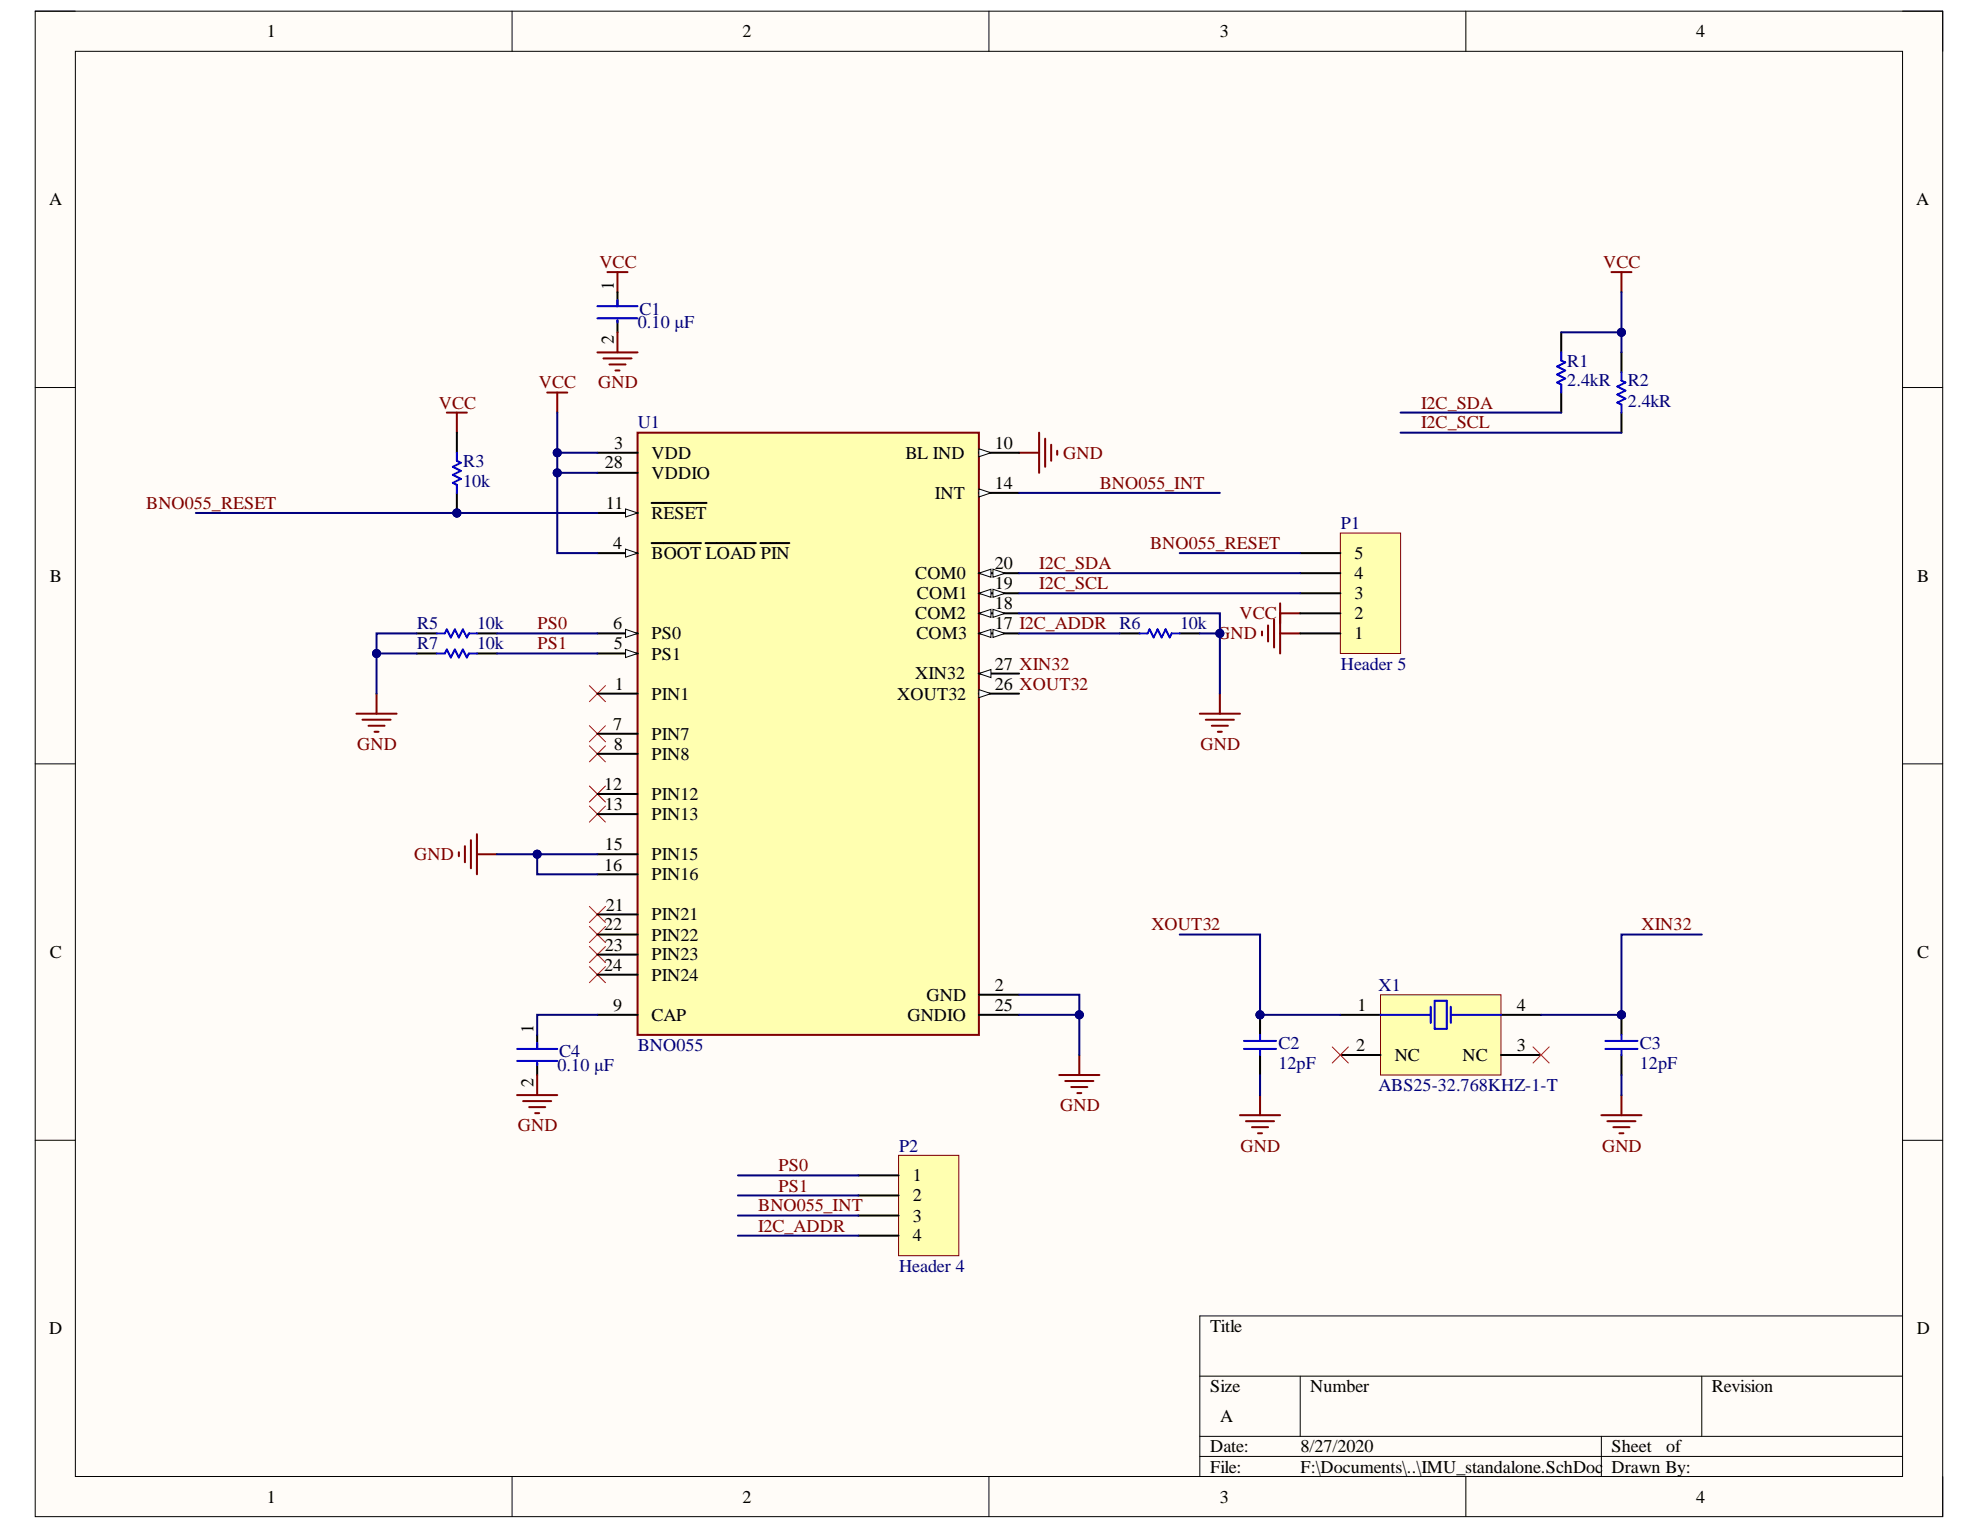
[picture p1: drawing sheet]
<svg xmlns="http://www.w3.org/2000/svg" width="279mm" height="216mm" viewBox="0 0 279 216" stroke-linecap="round" stroke-linejoin="round" font-family="sans-serif">
<defs><g id="words">
<g font-size="2.6">
<text x="86.6" y="40.9" transform="rotate(-90 86.6 40.9)">1</text>
<text x="86.6" y="48.6" transform="rotate(-90 86.6 48.6)">2</text>
<text x="75.3" y="145.8" transform="rotate(-90 75.3 145.8)">1</text>
<text x="75.3" y="153.4" transform="rotate(-90 75.3 153.4)">2</text>
</g>
<g font-size="2.5">
<text x="37.6" y="5.2">1</text>
<text x="104.8" y="5.2">2</text>
<text x="172.1" y="5.2">3</text>
<text x="239.3" y="5.2">4</text>
<text x="6.9" y="29">A</text>
<text x="270.4" y="29">A</text>
<text x="86.7" y="63.3">3</text>
<text x="91.9" y="64.8">VDD</text>
<text x="127.8" y="64.8">BL IND</text>
<text x="140.4" y="63.3">10</text>
<text x="85.3" y="66.1">28</text>
<text x="85.5" y="71.8">11</text>
<text x="91.9" y="67.5">VDDIO</text>
<text x="131.9" y="70.4">INT</text>
<text x="140.4" y="69">14</text>
<text x="86.5" y="77.4">4</text>
<text x="91.9" y="73.2">RESET</text>
<text x="7" y="82.1">B</text>
<text x="91.9" y="78.9">BOOT LOAD PIN</text>
<text x="129.1" y="81.8">COM0</text>
<text x="140.4" y="83.1">19</text>
<text x="140.4" y="80.3">20</text>
<text x="191.1" y="81.8">4</text>
<text x="191.1" y="78.9">5</text>
<text x="270.6" y="82.1">B</text>
<text x="86.5" y="88.8">6</text>
<text x="129.1" y="87.4">COM2</text>
<text x="129.4" y="84.5">COM1</text>
<text x="140.4" y="88.8">17 I2C_ADDR</text>
<text x="140.4" y="86">18</text>
<text x="191.1" y="87.4">2</text>
<text x="191.1" y="84.5">3</text>
<text x="86.6" y="91.6">5</text>
<text x="91.9" y="93.1">PS1</text>
<text x="91.9" y="90.2">PS0</text>
<text x="129.1" y="95.9">XIN32</text>
<text x="129.3" y="90.2">COM3</text>
<text x="140.4" y="94.5">27 XIN32</text>
<text x="191.1" y="90.2">1</text>
<text x="86.8" y="97.3">1</text>
<text x="91.9" y="98.7">PIN1</text>
<text x="126.6" y="98.7">XOUT32</text>
<text x="140.4" y="97.3">26 XOUT32</text>
<text x="86.5" y="103">7</text>
<text x="86.6" y="105.8">8</text>
<text x="91.9" y="104.4">PIN7</text>
<text x="91.9" y="107.2">PIN8</text>
<text x="85.3" y="111.5">12</text>
<text x="91.9" y="112.9">PIN12</text>
<text x="85.3" y="114.3">13</text>
<text x="85.3" y="120">15</text>
<text x="91.9" y="115.7">PIN13</text>
<text x="85.3" y="122.8">16</text>
<text x="91.9" y="121.4">PIN15</text>
<text x="91.9" y="124.2">PIN16</text>
<text x="85.3" y="131.3">22</text>
<text x="85.5" y="128.5">21</text>
<text x="91.9" y="129.9">PIN21</text>
<text x="7" y="135.2">C</text>
<text x="85.3" y="137">24</text>
<text x="85.3" y="134.2">23</text>
<text x="91.9" y="132.7">PIN22</text>
<text x="91.9" y="135.5">PIN23</text>
<text x="270.6" y="135.2">C</text>
<text x="86.5" y="142.6">9</text>
<text x="91.9" y="138.4">PIN24</text>
<text x="130.8" y="141.2">GND</text>
<text x="140.4" y="139.8">2</text>
<text x="140.4" y="142.6">25</text>
<text x="191.6" y="142.6">1</text>
<text x="214.1" y="142.6">4</text>
<text x="91.9" y="144.1">CAP</text>
<text x="128" y="144.1">GNDIO</text>
<text x="191.4" y="148.3">2</text>
<text x="196.8" y="149.7">NC</text>
<text x="206.4" y="149.7">NC</text>
<text x="214.1" y="148.3">3</text>
<text x="128.8" y="166.7">1</text>
<text x="128.8" y="169.5">2</text>
<text x="128.8" y="172.4">3</text>
<text x="128.8" y="175.2">4</text>
<text x="6.9" y="188.3">D</text>
<text x="170.8" y="187.9">Title</text>
<text x="270.5" y="188.3">D</text>
<text x="170.8" y="196.5">Size</text>
<text x="184.9" y="196.5">Number</text>
<text x="241.5" y="196.5">Revision</text>
<text x="172.2" y="200.7">A</text>
<text x="170.8" y="204.9">Date:</text>
<text x="170.8" y="207.8">File:</text>
<text x="183.5" y="204.9">8/27/2020</text>
<text x="183.5" y="207.8">F:\Documents\..\IMU_standalone.SchDoc</text>
<text x="227.4" y="204.9">Sheet</text>
<text x="227.4" y="207.8">Drawn By:</text>
<text x="235.1" y="204.9">of</text>
<text x="37.6" y="212">1</text>
<text x="104.8" y="212">2</text>
<text x="172.1" y="212">3</text>
<text x="239.3" y="212">4</text>
</g>
<g font-size="2.5" fill="#800000">
<text x="84.6" y="37.8">VCC</text>
<text x="226.2" y="37.8">VCC</text>
<text x="61.9" y="57.7">VCC</text>
<text x="76" y="54.8">VCC</text>
<text x="84.4" y="54.8">GND</text>
<text x="200.5" y="57.7">I2C_SDA</text>
<text x="150" y="64.8">GND</text>
<text x="200.5" y="60.4">I2C_SCL</text>
<text x="20.6" y="71.8">BNO055_RESET</text>
<text x="155.2" y="69">BNO055_INT</text>
<text x="162.3" y="77.4">BNO055_RESET</text>
<text x="146.7" y="80.3">I2C_SDA</text>
<text x="146.7" y="83.1">I2C_SCL</text>
<text x="75.9" y="88.8">PS0</text>
<text x="174.9" y="87.4">VCC</text>
<text x="75.9" y="91.6">PS1</text>
<text x="171.8" y="90.2">GND</text>
<text x="50.4" y="105.8">GND</text>
<text x="169.4" y="105.8">GND</text>
<text x="58.4" y="121.4">GND</text>
<text x="162.5" y="131.3">XOUT32</text>
<text x="231.6" y="131.3">XIN32</text>
<text x="73.1" y="159.6">GND</text>
<text x="149.6" y="156.8">GND</text>
<text x="109.9" y="165.3">PS0</text>
<text x="175.1" y="162.5">GND</text>
<text x="226.1" y="162.5">GND</text>
<text x="107" y="170.9">BNO055_INT</text>
<text x="107" y="173.8">I2C_ADDR</text>
<text x="109.9" y="168.2">PS1</text>
</g>
<g font-size="2.5" fill="#000080">
<text x="90" y="46.3">0.10 μF</text>
<text x="90.2" y="44.4">C1</text>
<text x="221.2" y="51.7">R1</text>
<text x="221.2" y="54.5">2.4kR</text>
<text x="229.7" y="57.4">2.4kR</text>
<text x="229.7" y="54.5">R2</text>
<text x="65.4" y="65.9">R3</text>
<text x="90" y="60.4">U1</text>
<text x="65.4" y="68.7">10k</text>
<text x="189.2" y="74.6">P1</text>
<text x="58.9" y="88.8">R5</text>
<text x="67.3" y="88.8">10k</text>
<text x="158" y="88.8">R6</text>
<text x="166.5" y="88.8">10k</text>
<text x="58.9" y="91.6">R7</text>
<text x="67.3" y="91.6">10k</text>
<text x="189.2" y="94.5">Header 5</text>
<text x="194.5" y="139.8">X1</text>
<text x="78.9" y="149.1">C4</text>
<text x="90" y="148.3">BNO055</text>
<text x="180.4" y="148">C2</text>
<text x="231.4" y="148">C3</text>
<text x="78.7" y="151.2">0.10 μF</text>
<text x="180.4" y="150.8">12pF</text>
<text x="194.5" y="154">ABS25-32.768KHZ-1-T</text>
<text x="231.4" y="150.8">12pF</text>
<text x="126.9" y="162.5">P2</text>
<text x="126.9" y="179.5">Header 4</text>
</g>
</g></defs>
<path d="M5 1.6h269.1v212.4h-269.1z" fill-rule="evenodd" fill="#fffcf8"/>
<path d="M5 1.6h269.1v212.4h-269.1z" fill="none" stroke="#000" stroke-width=".14"/>
<path d="M10.6 7.2h257.9v201.2h-257.9z" fill-rule="evenodd" fill="#fffcf8"/>
<g fill="none" stroke="#000" stroke-width=".14">
<path d="M5 1.6h5.6M10.6 7.2h257.9v201.2h-257.9zM72.3 1.6v5.6M139.5 1.6v5.6M206.8 1.6v5.6M268.5 1.6h5.6v5.6M5 54.7h5.6M268.5 54.7h5.6M5 107.8h5.6M268.5 107.8h5.6M5 160.9h5.6M268.5 160.9h5.6"/>
<path d="M169.3 194.2h99.2M183.5 194.2v8.5M240.1 194.2v8.5M268.5 185.7h-99.2v22.7M72.3 208.4v5.6M139.5 208.4v5.6M169.3 202.7h99.2M169.3 205.5h99.2M206.8 208.4v5.6M226 202.7v5.7M274.1 208.4v5.6"/>
</g>
<g fill="none" stroke="#800000" stroke-width=".28">
<path d="M85.7 38.4h2.8M87.1 38.4v2.8M63.1 58.2h2.8M64.5 58.2v2.9M77.2 55.4h2.8M78.6 55.4v2.8M84.3 49.7h5.7M85.2 50.6h3.9M86 51.4h2.3M86.9 52.3h.5M87.1 46.9v2.8M143.8 63.9h2.8"/>
<path d="M146.6 61.1v5.6M147.5 61.9v4M148.3 62.8v2.2M149.2 63.6v.6M53.1 97.9v2.8M50.3 100.7h5.7M51.2 101.6h3.9M52 102.4h2.3M52.8 103.3h.6M65.6 119.4v2.3M66.4 118.6v3.9M67.3 117.7v5.7"/>
<path d="M64.8 120.3v.5M67.3 120.5h2.8M73 154.5h5.6M73.8 155.4h4M74.7 156.2h2.2M75.5 157.1h.6M75.8 151.7v2.8M149.5 151.7h5.6M150.3 152.5h4M151.2 153.4h2.2M152 154.2h.6M152.3 148.9v2.8"/>
</g>
<path d="M87.1 41.2v2M87.1 45.2v1.7M58.8 89.4h2.8M58.8 92.2h2.8M67.3 89.4h2.8M67.3 92.2h2.8M75.8 146v2M75.8 150v1.7" fill="none" stroke="#000" stroke-width=".28"/>
<path d="M84.3 43.2h5.7M84.3 44.9h5.7M87.1 42.4v.8M87.1 45.2v.3M61.6 89.4h1.2l.3-.6 .5 1.2 .6-1.2 .6 1.2 .5-1.2 .6 1.2 .3-.6h1.1M61.6 92.2h1.2l.3-.6 .5 1.2 .6-1.2 .6 1.2 .5-1.2 .6 1.2 .3-.6h1.1M73 148h5.6M73 149.7h5.6M75.8 147.2v.8M75.8 150v.3" fill="none" stroke="#00f" stroke-width=".28"/>
<g fill="none" stroke="#f00" stroke-width=".14">
<path d="M83.2 96.7l2.2 2.3M85.4 96.7l-2.2 2.3M83.2 102.4l2.2 2.3M83.2 105.2l2.2 2.3M83.2 110.9l2.2 2.3M83.2 113.7l2.2 2.3M85.4 102.4l-2.2 2.3M85.4 105.2l-2.2 2.3M85.4 110.9l-2.2 2.3M85.4 113.7l-2.2 2.3M83.2 127.9l2.2 2.3M83.2 130.7l2.2 2.3"/>
<path d="M83.2 133.6l2.2 2.2M83.2 136.4l2.2 2.3M85.4 127.9l-2.2 2.3M85.4 130.7l-2.2 2.3M85.4 133.6l-2.2 2.2M85.4 136.4l-2.2 2.3"/>
</g>
<circle cx="64.5" cy="72.4" r=".57" fill="#000080"/>
<circle cx="64.5" cy="72.4" r=".57" fill="none" stroke="#000080" stroke-width=".14"/>
<path d="M64.5 61.1v2.8M64.5 69.6v2.8" fill="none" stroke="#000" stroke-width=".28"/>
<circle cx="64.5" cy="72.4" r=".57" fill="#000080"/>
<circle cx="64.5" cy="72.4" r=".57" fill="none" stroke="#000080" stroke-width=".14"/>
<path d="M220.3 49.7v1.2l.6 .2-1.2 .6 1.2 .6-1.2 .5 1.2 .6-1.2 .6 .6 .3v1.1M228.8 52.6v1.1l.6 .3-1.2 .5 1.2 .6-1.2 .6 1.2 .5-1.2 .6 .6 .3v1.1M64.5 63.9v1.1l.5 .3-1.1 .6 1.1 .5-1.1 .6 1.1 .6-1.1 .5 .6 .3v1.2M160.8 89.4h1.1l.3-.6 .6 1.2 .6-1.2 .5 1.2 .6-1.2 .6 1.2 .2-.6h1.2" fill="none" stroke="#00f" stroke-width=".28"/>
<path d="M220.3 46.9v2.8M220.3 55.4v2.8M228.8 49.7v2.9M228.8 58.2v2.9M158 89.4h2.8M166.5 89.4h2.8" fill="none" stroke="#000" stroke-width=".28"/>
<g fill="none" stroke="#800000" stroke-width=".28">
<path d="M227.4 38.4h2.8M228.8 38.4v2.8M172.1 97.9v2.8M178.1 89.1v.6M178.9 88.2v2.3M179.8 87.4v4M180.6 85.1v7.1M180.6 86.5h2.9M180.6 89.4h2.9M169.3 100.7h5.7M170.2 101.6h3.9M171 102.4h2.3"/>
<path d="M171.8 103.3h.6"/>
</g>
<circle cx="177.8" cy="143.2" r=".57" fill="#000080"/>
<circle cx="177.8" cy="143.2" r=".57" fill="none" stroke="#000080" stroke-width=".14"/>
<path d="M177.8 143.2v2.8M177.8 148.9v2.8" fill="none" stroke="#000" stroke-width=".28"/>
<circle cx="177.8" cy="143.2" r=".57" fill="#000080"/>
<circle cx="177.8" cy="143.2" r=".57" fill="none" stroke="#000080" stroke-width=".14"/>
<path d="M175.5 146.9h4.6M175.5 148h4.6M177.8 146v.9M177.8 148v.9" fill="none" stroke="#00f" stroke-width=".28"/>
<circle cx="228.8" cy="143.2" r=".57" fill="#000080"/>
<circle cx="228.8" cy="143.2" r=".57" fill="none" stroke="#000080" stroke-width=".14"/>
<path d="M228.8 143.2v2.8M228.8 148.9v2.8" fill="none" stroke="#000" stroke-width=".28"/>
<circle cx="228.8" cy="143.2" r=".57" fill="#000080"/>
<circle cx="228.8" cy="143.2" r=".57" fill="none" stroke="#000080" stroke-width=".14"/>
<path d="M226.5 146.9h4.6M226.5 148h4.6M228.8 146v.9M228.8 148v.9" fill="none" stroke="#00f" stroke-width=".28"/>
<path d="M175 157.4h5.6M175.8 158.2h4M176.7 159.1h2.2M177.5 159.9h.6M177.8 154.5v2.9M226 157.4h5.6M226.8 158.2h4M227.7 159.1h2.2M228.5 159.9h.6M228.8 154.5v2.9" fill="none" stroke="#800000" stroke-width=".28"/>
<path d="M194.8 140.4h17v11.3h-17z" fill-rule="evenodd" fill="#ffffb0"/>
<path d="M194.8 140.4h17v11.3h-17z" fill="none" stroke="#800000" stroke-width=".14"/>
<path d="M189.1 143.2h5.7M189.1 148.9h5.7M211.8 143.2h5.7M211.8 148.9h5.7" fill="none" stroke="#000" stroke-width=".28"/>
<path d="M194.8 143.2h7.1M201.9 142.1v2.2M202.4 141.2h1.8v4h-1.8zM204.7 142.1v2.2M204.7 143.2h7.1" fill="none" stroke="#00f" stroke-width=".28"/>
<path d="M188 147.7l2.3 2.3M190.3 147.7l-2.3 2.3M216.3 147.7l2.3 2.3M218.6 147.7l-2.3 2.3" fill="none" stroke="#f00" stroke-width=".14"/>
<path d="M90 61.1h48.1v84.9h-48.1z" fill-rule="evenodd" fill="#ffffb0"/>
<path d="M90 61.1h48.1v84.9h-48.1z" fill="none" stroke="#800000" stroke-width=".28"/>
<path d="M84.3 63.9h5.7M84.3 66.7h5.7M84.3 97.9h5.7M138.1 95h5.7M84.3 103.5h5.7M84.3 106.4h5.7M84.3 112h5.7M84.3 114.9h5.7M84.3 129h5.7M84.3 131.9h5.7M84.3 134.7h5.7M84.3 137.5h5.7" fill="none" stroke="#000" stroke-width=".28"/>
<path d="M138.1 95l1.7-.5v1.1z" fill="#f8fcff"/>
<path d="M138.1 95l1.7-.5v1.1z" fill="none" stroke="#000" stroke-width=".14"/>
<path d="M138.1 97.9h5.7" fill="none" stroke="#000" stroke-width=".28"/>
<path d="M138.1 97.3l1.7 .6-1.7 .5z" fill="#f8fcff"/>
<path d="M138.1 97.3l1.7 .6-1.7 .5z" fill="none" stroke="#000" stroke-width=".14"/>
<path d="M84.3 78.1h5.7" fill="none" stroke="#000" stroke-width=".28"/>
<path d="M88.3 77.5l1.7 .6-1.7 .5z" fill="#f8fcff"/>
<path d="M88.3 77.5l1.7 .6-1.7 .5z" fill="none" stroke="#000" stroke-width=".14"/>
<path d="M91.9 76.6h7M99.6 76.6h7.1M107.3 76.6h4.1M138.1 69.6h5.7M84.3 143.2h5.7" fill="none" stroke="#000" stroke-width=".28"/>
<path d="M138.1 69l1.7 .6-1.7 .5z" fill="#f8fcff"/>
<path d="M138.1 69l1.7 .6-1.7 .5z" fill="none" stroke="#000" stroke-width=".14"/>
<path d="M84.3 72.4h5.7" fill="none" stroke="#000" stroke-width=".28"/>
<path d="M88.3 71.8l1.7 .6-1.7 .6z" fill="#f8fcff"/>
<path d="M88.3 71.8l1.7 .6-1.7 .6z" fill="none" stroke="#000" stroke-width=".14"/>
<path d="M91.9 71h7.8M138.1 83.7h5.7" fill="none" stroke="#000" stroke-width=".28"/>
<path d="M138.1 83.7l1.7-.5v1.1z" fill="#f8fcff"/>
<path d="M138.1 83.7l1.7-.5v1.1z" fill="none" stroke="#000" stroke-width=".14"/>
<path d="M140.1 83.2l1.7 .5-1.7 .6z" fill="#f8fcff"/>
<path d="M140.1 83.2l1.7 .5-1.7 .6z" fill="none" stroke="#000" stroke-width=".14"/>
<path d="M138.1 80.9h5.7" fill="none" stroke="#000" stroke-width=".28"/>
<path d="M138.1 80.9l1.7-.6v1.2z" fill="#f8fcff"/>
<path d="M138.1 80.9l1.7-.6v1.2z" fill="none" stroke="#000" stroke-width=".14"/>
<path d="M140.1 80.3l1.7 .6-1.7 .6z" fill="#f8fcff"/>
<path d="M140.1 80.3l1.7 .6-1.7 .6z" fill="none" stroke="#000" stroke-width=".14"/>
<path d="M84.3 92.2h5.7M138.1 140.4h5.7" fill="none" stroke="#000" stroke-width=".28"/>
<path d="M88.3 91.6l1.7 .6-1.7 .6z" fill="#f8fcff"/>
<path d="M88.3 91.6l1.7 .6-1.7 .6z" fill="none" stroke="#000" stroke-width=".14"/>
<path d="M84.3 89.4h5.7" fill="none" stroke="#000" stroke-width=".28"/>
<path d="M88.3 88.8l1.7 .6-1.7 .6z" fill="#f8fcff"/>
<path d="M88.3 88.8l1.7 .6-1.7 .6z" fill="none" stroke="#000" stroke-width=".14"/>
<path d="M138.1 63.9h5.7" fill="none" stroke="#000" stroke-width=".28"/>
<path d="M138.1 63.3l1.7 .6-1.7 .6z" fill="#f8fcff"/>
<path d="M138.1 63.3l1.7 .6-1.7 .6z" fill="none" stroke="#000" stroke-width=".14"/>
<path d="M138.1 89.4h5.7M84.3 120.5h5.7M84.3 123.4h5.7" fill="none" stroke="#000" stroke-width=".28"/>
<path d="M138.1 89.4l1.7-.6v1.2z" fill="#f8fcff"/>
<path d="M138.1 89.4l1.7-.6v1.2z" fill="none" stroke="#000" stroke-width=".14"/>
<path d="M140.1 88.8l1.7 .6-1.7 .6z" fill="#f8fcff"/>
<path d="M140.1 88.8l1.7 .6-1.7 .6z" fill="none" stroke="#000" stroke-width=".14"/>
<path d="M138.1 86.5h5.7" fill="none" stroke="#000" stroke-width=".28"/>
<path d="M138.1 86.5l1.7-.5v1.1z" fill="#f8fcff"/>
<path d="M138.1 86.5l1.7-.5v1.1z" fill="none" stroke="#000" stroke-width=".14"/>
<path d="M140.1 86l1.7 .5-1.7 .6z" fill="#f8fcff"/>
<path d="M140.1 86l1.7 .5-1.7 .6z" fill="none" stroke="#000" stroke-width=".14"/>
<path d="M138.1 143.2h5.7" fill="none" stroke="#000" stroke-width=".28"/>
<path d="M189.1 75.2h8.5v17h-8.5z" fill-rule="evenodd" fill="#ffffb0"/>
<path d="M189.1 75.2h8.5v17h-8.5z" fill="none" stroke="#800000" stroke-width=".14"/>
<path d="M183.5 78.1h5.6M183.5 89.4h5.6M183.5 86.5h5.6M183.5 83.7h5.6M183.5 80.9h5.6" fill="none" stroke="#000" stroke-width=".28"/>
<path d="M166.5 78.1h17" fill="none" stroke="#000080" stroke-width=".28"/>
<path d="M126.8 163h8.5v14.2h-8.5z" fill-rule="evenodd" fill="#ffffb0"/>
<path d="M126.8 163h8.5v14.2h-8.5z" fill="none" stroke="#800000" stroke-width=".14"/>
<path d="M121.1 165.9h5.7M121.1 168.7h5.7M121.1 171.5h5.7M121.1 174.4h5.7" fill="none" stroke="#000" stroke-width=".28"/>
<path d="M27.6 72.4h56.7" fill="none" stroke="#000080" stroke-width=".28"/>
<circle cx="64.5" cy="72.4" r=".57" fill="#000080"/>
<circle cx="64.5" cy="72.4" r=".57" fill="none" stroke="#000080" stroke-width=".14"/>
<path d="M53.1 92.2h5.7" fill="none" stroke="#000080" stroke-width=".28"/>
<circle cx="53.1" cy="92.2" r=".57" fill="#000080"/>
<circle cx="53.1" cy="92.2" r=".57" fill="none" stroke="#000080" stroke-width=".14"/>
<path d="M58.8 89.4h-5.7v8.5" fill="none" stroke="#000080" stroke-width=".28"/>
<circle cx="53.1" cy="92.2" r=".57" fill="#000080"/>
<circle cx="53.1" cy="92.2" r=".57" fill="none" stroke="#000080" stroke-width=".14"/>
<path d="M70.1 120.5h14.2" fill="none" stroke="#000080" stroke-width=".28"/>
<circle cx="75.8" cy="120.5" r=".57" fill="#000080"/>
<circle cx="75.8" cy="120.5" r=".57" fill="none" stroke="#000080" stroke-width=".14"/>
<path d="M70.1 92.2h14.2M70.1 89.4h14.2M75.8 120.5v2.9h8.5M84.3 143.2h-8.5v2.8" fill="none" stroke="#000080" stroke-width=".28"/>
<circle cx="75.8" cy="120.5" r=".57" fill="#000080"/>
<circle cx="75.8" cy="120.5" r=".57" fill="none" stroke="#000080" stroke-width=".14"/>
<path d="M78.6 66.7v11.4h5.7" fill="none" stroke="#000080" stroke-width=".28"/>
<circle cx="78.6" cy="66.7" r=".57" fill="#000080"/>
<circle cx="78.6" cy="66.7" r=".57" fill="none" stroke="#000080" stroke-width=".14"/>
<path d="M84.3 63.9h-5.7v2.8h5.7" fill="none" stroke="#000080" stroke-width=".28"/>
<circle cx="78.6" cy="63.9" r=".57" fill="#000080"/>
<circle cx="78.6" cy="63.9" r=".57" fill="none" stroke="#000080" stroke-width=".14"/>
<circle cx="78.6" cy="66.7" r=".57" fill="#000080"/>
<circle cx="78.6" cy="66.7" r=".57" fill="none" stroke="#000080" stroke-width=".14"/>
<path d="M143.8 140.4h8.5v2.8h-8.5M104.1 174.4h17M104.1 171.5h17M104.1 168.7h17M104.1 165.9h17" fill="none" stroke="#000080" stroke-width=".28"/>
<circle cx="152.3" cy="143.2" r=".57" fill="#000080"/>
<circle cx="152.3" cy="143.2" r=".57" fill="none" stroke="#000080" stroke-width=".14"/>
<path d="M143.8 86.5h28.3v2.9M143.8 89.4h14.2" fill="none" stroke="#000080" stroke-width=".28"/>
<circle cx="172.1" cy="89.4" r=".57" fill="#000080"/>
<circle cx="172.1" cy="89.4" r=".57" fill="none" stroke="#000080" stroke-width=".14"/>
<path d="M143.8 69.6h28.3M143.8 83.7h39.7M143.8 80.9h39.7M166.5 131.9h11.3v11.3h11.3" fill="none" stroke="#000080" stroke-width=".28"/>
<circle cx="177.8" cy="143.2" r=".57" fill="#000080"/>
<circle cx="177.8" cy="143.2" r=".57" fill="none" stroke="#000080" stroke-width=".14"/>
<path d="M169.3 89.4h2.8v8.5" fill="none" stroke="#000080" stroke-width=".28"/>
<circle cx="172.1" cy="89.4" r=".57" fill="#000080"/>
<circle cx="172.1" cy="89.4" r=".57" fill="none" stroke="#000080" stroke-width=".14"/>
<path d="M197.6 58.2h22.7M197.6 61.1h31.2M240.1 131.9h-11.3v11.3h-11.3" fill="none" stroke="#000080" stroke-width=".28"/>
<circle cx="228.8" cy="143.2" r=".57" fill="#000080"/>
<circle cx="228.8" cy="143.2" r=".57" fill="none" stroke="#000080" stroke-width=".14"/>
<path d="M220.3 46.9h8.5v2.8" fill="none" stroke="#000080" stroke-width=".28"/>
<circle cx="228.8" cy="46.9" r=".57" fill="#000080"/>
<circle cx="228.8" cy="46.9" r=".57" fill="none" stroke="#000080" stroke-width=".14"/>
<path d="M78.6 58.2v5.7" fill="none" stroke="#000080" stroke-width=".28"/>
<circle cx="78.6" cy="63.9" r=".57" fill="#000080"/>
<circle cx="78.6" cy="63.9" r=".57" fill="none" stroke="#000080" stroke-width=".14"/>
<path d="M152.3 143.2v5.7" fill="none" stroke="#000080" stroke-width=".28"/>
<circle cx="152.3" cy="143.2" r=".57" fill="#000080"/>
<circle cx="152.3" cy="143.2" r=".57" fill="none" stroke="#000080" stroke-width=".14"/>
<path d="M228.8 41.2v5.7M177.8 151.7v2.8M228.8 151.7v2.8" fill="none" stroke="#000080" stroke-width=".28"/>
<circle cx="228.8" cy="46.9" r=".57" fill="#000080"/>
<circle cx="228.8" cy="46.9" r=".57" fill="none" stroke="#000080" stroke-width=".14"/>
<use href="#words"/>
</svg>
